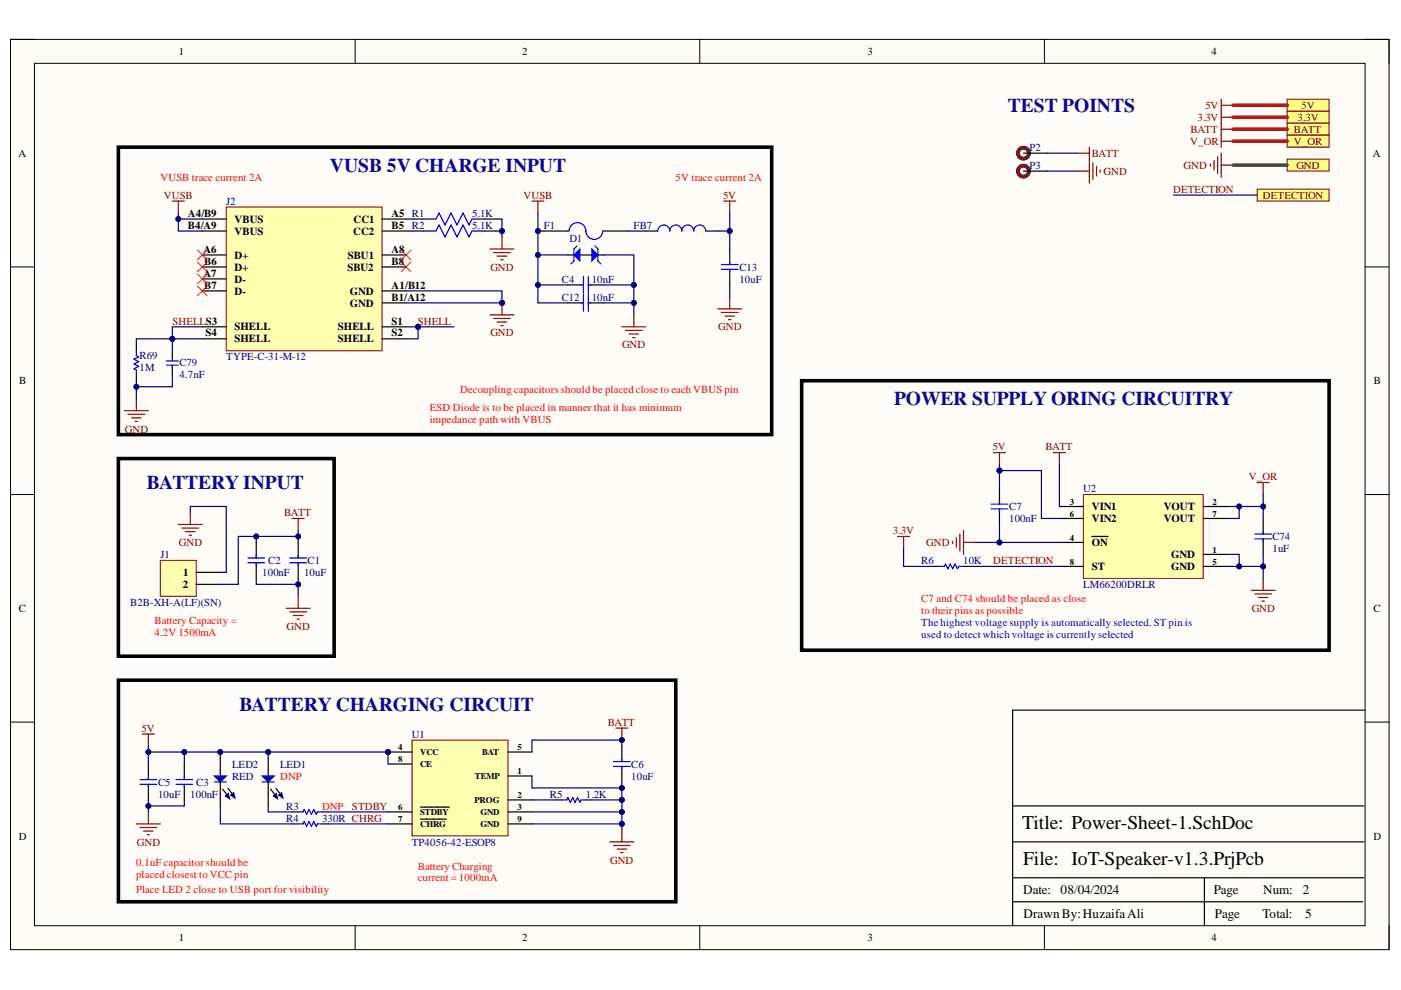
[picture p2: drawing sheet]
<svg xmlns="http://www.w3.org/2000/svg" width="297mm" height="210mm" viewBox="0 0 297 210" stroke-linecap="round" stroke-linejoin="round" font-family="sans-serif">
<defs><g id="words">
<g font-size="4.1" fill="#0b0b8e">
<text x="213.7" y="23.7">TEST POINTS</text>
<text x="70" y="36.4">VUSB 5V CHARGE INPUT</text>
<text x="189.6" y="86">POWER SUPPLY ORING CIRCUITRY</text>
<text x="31.1" y="103.7">BATTERY INPUT</text>
<text x="50.8" y="150.7">BATTERY CHARGING CIRCUIT</text>
</g>
<g font-size="4.1">
<text x="216.7" y="175.8">Title: Power-Sheet-1.SchDoc</text>
<text x="216.9" y="183.4">File: IoT-Speaker-v1.3.PrjPcb</text>
</g>
<g font-size="2.8">
<text x="216.9" y="189.6">Date:</text>
<text x="224.9" y="189.6">08/04/2024</text>
<text x="257.3" y="189.6">Page</text>
<text x="267.8" y="189.6">Num:</text>
<text x="276.2" y="189.6">2</text>
<text x="217" y="194.7">DrawnBy:HuzaifaAli</text>
<text x="257.6" y="194.7">Page</text>
<text x="267.7" y="194.7">Total:</text>
<text x="276.7" y="194.7">5</text>
</g>
<g font-size="2.3">
<text x="37.9" y="11.7">1</text>
<text x="110.7" y="11.7">2</text>
<text x="183.9" y="11.7">3</text>
<text x="256.8" y="11.7">4</text>
<text x="3.9" y="33.3">A</text>
<text x="291.1" y="33.3">A</text>
<text x="39.8" y="46">A4/B9</text>
<text x="49.7" y="47.2">VBUS</text>
<text x="75" y="47.2">CC1</text>
<text x="83" y="46">A5 R1</text>
<text x="39.8" y="48.5">B4/A9</text>
<text x="43.1" y="53.6">A6</text>
<text x="49.7" y="49.8">VBUS</text>
<text x="74.9" y="49.8">CC2</text>
<text x="83" y="53.6">A8</text>
<text x="83" y="48.5">B5</text>
<text x="43.1" y="58.7">A7</text>
<text x="43.3" y="56.1">B6</text>
<text x="49.7" y="54.9">D+</text>
<text x="49.7" y="59.9">D-</text>
<text x="49.7" y="57.4">D+</text>
<text x="73.7" y="57.4">SBU2</text>
<text x="73.8" y="54.9">SBU1</text>
<text x="83" y="56.1">B8</text>
<text x="43.3" y="61.2">B7</text>
<text x="49.7" y="62.5">D-</text>
<text x="74.2" y="62.5">GND</text>
<text x="74.2" y="65">GND</text>
<text x="83" y="61.2">A1/B12</text>
<text x="83" y="63.7">B1/A12</text>
<text x="43.6" y="71.3">S4</text>
<text x="49.7" y="70.1">SHELL</text>
<text x="71.7" y="70.1">SHELL</text>
<text x="83" y="68.8">S1</text>
<text x="83" y="71.3">S2</text>
<text x="49.7" y="72.6">SHELL</text>
<text x="71.7" y="72.6">SHELL</text>
<text x="4.1" y="81.5">B</text>
<text x="291.3" y="81.5">B</text>
<text x="231.5" y="108.2">VIN1</text>
<text x="231.5" y="110.7">VIN2</text>
<text x="246.8" y="108.2">VOUT</text>
<text x="246.8" y="110.7">VOUT</text>
<text x="231.5" y="115.8">ON</text>
<text x="248.3" y="118.3">GND</text>
<text x="38.7" y="124.7">2</text>
<text x="38.8" y="122.1">1</text>
<text x="231.5" y="120.9">ST</text>
<text x="248.3" y="120.9">GND</text>
<text x="4" y="129.7">C</text>
<text x="291.2" y="129.7">C</text>
<text x="4" y="178">D</text>
<text x="291.2" y="178">D</text>
<text x="37.9" y="199.6">1</text>
<text x="110.7" y="199.6">2</text>
<text x="183.9" y="199.6">3</text>
<text x="256.8" y="199.6">4</text>
</g>
<g font-size="2.3" fill="#800000">
<text x="255.6" y="23.1">5V</text>
<text x="276" y="23.1">5V</text>
<text x="252.4" y="28.1">BATT</text>
<text x="253.9" y="25.6">3.3V</text>
<text x="274.4" y="28.1">BATT</text>
<text x="275.1" y="25.6">3.3V</text>
<text x="231.5" y="33.3">BATT</text>
<text x="250.9" y="35.8">GND</text>
<text x="252.4" y="30.8">V_OR</text>
<text x="274.4" y="30.8">V_OR</text>
<text x="274.9" y="35.8">GND</text>
<text x="234" y="37.1">GND</text>
<text x="248.7" y="40.9">DETECTION</text>
<text x="34.8" y="42.2">VUSB</text>
<text x="111" y="42.2">VUSB</text>
<text x="153.3" y="42.2">5V</text>
<text x="267.8" y="42.2">DETECTION</text>
<text x="104" y="57.4">GND</text>
<text x="36.5" y="68.8">SHELLS3</text>
<text x="88.6" y="68.8">SHELL</text>
<text x="104" y="71.3">GND</text>
<text x="152.3" y="70.1">GND</text>
<text x="131.9" y="73.9">GND</text>
<text x="26.5" y="91.7">GND</text>
<text x="210.5" y="95.5">5V</text>
<text x="221.6" y="95.5">BATT</text>
<text x="264.8" y="101.9">V_OR</text>
<text x="60.2" y="109.5">BATT</text>
<text x="189.3" y="113.3">3.3V</text>
<text x="37.9" y="115.8">GND</text>
<text x="196.4" y="115.8">GND</text>
<text x="210.6" y="119.6">DETECTION</text>
<text x="265.4" y="129.7">GND</text>
<text x="60.7" y="133.6">GND</text>
<text x="30" y="155.2">5V</text>
<text x="128.8" y="153.9">BATT</text>
<text x="74.6" y="171.7">STDBY</text>
<text x="29" y="179.3">GND</text>
<text x="129.4" y="183.1">GND</text>
</g>
<g font-size="2.3" fill="#000080">
<text x="218.3" y="32">P2</text>
<text x="218.3" y="35.8">P3</text>
<text x="48" y="43.4">J2</text>
<text x="100.1" y="46">5.1K</text>
<text x="87.3" y="48.5">R2</text>
<text x="100.1" y="48.5">5.1K</text>
<text x="115.3" y="48.5">F1</text>
<text x="120.7" y="51.4">D1</text>
<text x="134.3" y="48.5">FB7</text>
<text x="119.1" y="59.9">C4</text>
<text x="125.5" y="59.9">10nF</text>
<text x="156.8" y="57.4">C13</text>
<text x="156.8" y="59.9">10uF</text>
<text x="119.1" y="63.7">C12</text>
<text x="125.5" y="63.7">10nF</text>
<text x="29.6" y="76.2">R69</text>
<text x="38.1" y="77.7">C79</text>
<text x="48" y="76.4">TYPE-C-31-M-12</text>
<text x="29.6" y="78.7">1M</text>
<text x="38.1" y="80.2">4.7nF</text>
<text x="229.7" y="104.4">U2</text>
<text x="213.9" y="108.2">C7</text>
<text x="213.9" y="110.7">100nF</text>
<text x="34" y="118.3">J1</text>
<text x="56.8" y="119.6">C2</text>
<text x="65.2" y="119.6">C1</text>
<text x="195.3" y="119.6">R6</text>
<text x="204.2" y="119.6">10K</text>
<text x="269.8" y="114.5">C74</text>
<text x="269.8" y="117.1">1uF</text>
<text x="55.6" y="122.1">100nF</text>
<text x="64.5" y="122.1">10uF</text>
<text x="229.7" y="124.7">LM66200DRLR</text>
<text x="27.6" y="128.5">B2B-XH-A(LF)(SN)</text>
<text x="87.3" y="156.5">U1</text>
<text x="33.5" y="166.6">C5</text>
<text x="41.6" y="166.6">C3</text>
<text x="49.2" y="162.8">LED2</text>
<text x="49.2" y="165.3">RED</text>
<text x="59.4" y="162.8">LED1</text>
<text x="133.8" y="162.8">C6</text>
<text x="133.8" y="165.3">10uF</text>
<text x="33.5" y="169.1">10uF</text>
<text x="40.4" y="169.1">100nF</text>
<text x="60.7" y="171.7">R3</text>
<text x="116.6" y="169.1">R5</text>
<text x="124.2" y="169.1">1.2K</text>
<text x="60.7" y="174.2">R4</text>
<text x="68.3" y="174.2">330R CHRG</text>
<text x="87.3" y="179.3">TP4056-42-ESOP8</text>
</g>
<g font-size="2.3" fill="#f00">
<text x="34" y="38.4">VUSB trace current 2A</text>
<text x="143.2" y="38.4">5V trace current 2A</text>
<text x="97.5" y="83.3">Decoupling capacitors should be placed close to each VBUS pin</text>
<text x="91.1" y="87.1">ESD Diode is to be placed in manner that it has minimum</text>
<text x="91.1" y="89.7">impedance path with VBUS</text>
<text x="195.3" y="127.7">C7 and C74 should be placed as close</text>
<text x="195.3" y="130.3">to their pins as possible</text>
<text x="32.7" y="132.3">Battery Capacity =</text>
<text x="32.7" y="134.8">4.2V 1500mA</text>
<text x="59.4" y="165.3">DNP</text>
<text x="68.3" y="171.7">DNP</text>
<text x="28.8" y="183.6">0.1uF capacitor should be</text>
<text x="88.6" y="184.4">Battery Charging</text>
<text x="28.8" y="186.1">placed closest to VCC pin</text>
<text x="28.8" y="189.4">Place LED 2 close to USB port for visibility</text>
<text x="88.6" y="186.9">current = 1000mA</text>
</g>
<g font-size="2.3" fill="#00f">
<text x="195.3" y="132.8">The highest voltage supply is automatically selected. ST pin is</text>
<text x="195.3" y="135.3">used to detect which voltage is currently selected</text>
</g>
<g font-size="1.9">
<text x="226.8" y="107">3</text>
<text x="257.1" y="107">2</text>
<text x="226.8" y="109.5">6</text>
<text x="257.1" y="109.5">7</text>
<text x="226.8" y="114.6">4</text>
<text x="226.8" y="119.7">8</text>
<text x="257.1" y="117.2">1</text>
<text x="257.1" y="119.7">5</text>
<text x="84.4" y="159.1">4</text>
<text x="84.4" y="161.6">8</text>
<text x="89.1" y="160.1">VCC</text>
<text x="102.2" y="160.1">BAT</text>
<text x="109.7" y="159.1">5</text>
<text x="89.1" y="162.6">CE</text>
<text x="100.7" y="165.2">TEMP</text>
<text x="109.7" y="164.2">1</text>
<text x="84.4" y="171.8">6</text>
<text x="89.1" y="172.8">STDBY</text>
<text x="100.6" y="170.2">PROG</text>
<text x="101.9" y="172.8">GND</text>
<text x="109.7" y="169.2">2</text>
<text x="109.7" y="171.8">3</text>
<text x="84.4" y="174.3">7</text>
<text x="89.1" y="175.3">CHRG</text>
<text x="101.9" y="175.3">GND</text>
<text x="109.7" y="174.3">9</text>
</g>
</g></defs>
<path d="M2.2 8.4h292.3v192.9h-292.3z" fill-rule="evenodd" fill="#fffcf8"/>
<path d="M2.2 8.4h292.3v192.9h-292.3z" fill="none" stroke="#000" stroke-width=".21"/>
<path d="M7.3 13.4h282.1v182.9h-282.1z" fill-rule="evenodd" fill="#fffcf8"/>
<g fill="none" stroke="#000" stroke-width=".21">
<path d="M2.2 8.3h5.1M7.3 13.4h282.1v182.9h-282.1zM75.3 8.3v5.1M148.4 8.3v5.1M221.4 8.4v5M289.4 8.4h5.1v5M2.2 56.6h5.1M289.4 56.6h5.1M2.2 104.9h5.1M289.4 104.9h5.1M2.2 153.1h5.1M289.4 153.1h5.1"/>
<path d="M75.3 196.3v5M148.4 196.3v5M221.4 196.3v5M294.5 196.3v5"/>
</g>
<path d="M289.4 150.6h-74.7v45.7M214.7 178.5h74.5M214.7 170.9h74.5M214.7 191.2h74.2M214.7 186.1h74.5M255.4 186.1v10.2" fill="none" stroke="#000" stroke-width=".25"/>
<path d="M48 43.9h33v30.5h-33z" fill-rule="evenodd" fill="#ffffb0"/>
<path d="M48 43.9h33v30.5h-33z" fill="none" stroke="#800000" stroke-width=".21"/>
<g fill="none" stroke="#000" stroke-width=".25">
<path d="M42.9 46.4h5.1M42.9 54.1h5.1M42.9 59.1h5.1M42.9 49h5.1M42.9 56.6h5.1M81 46.4h5.1M81 54.1h5.1M81 49h5.1M81 56.6h5.1M87.4 46.4h2.5M87.4 49h2.5M102.6 46.4h2.6"/>
<path d="M102.6 49h2.6M115.3 49h5.1M128 49h5.1M136.9 49h2.6M149.6 49h2.6M42.9 61.7h5.1M42.9 69.3h5.1M42.9 71.8h5.1M81 61.7h5.1M81 64.2h5.1M81 69.3h5.1M81 71.8h5.1"/>
</g>
<g fill="none" stroke="#800000" stroke-width=".25">
<path d="M36.5 42.6h2.6M37.8 42.6v2.6M103.9 52.8h5.1M104.6 53.6h3.6M105.4 54.3h2M106.2 55.1h.5M106.4 50.2v2.6M153.4 42.6h2.6M154.7 42.6v2.6M131.8 69.3h5.1M132.6 70.1h3.6M133.4 70.8h2"/>
<path d="M134.1 71.6h.5M134.4 66.8v2.5"/>
</g>
<path d="M41.9 53l2 2.1M41.9 55.6l2 2M41.9 58.1l2 2.1M43.9 53l-2 2.1M43.9 55.6l-2 2M43.9 58.1l-2 2.1M85.1 53l2 2.1M85.1 55.6l2 2M87.1 53l-2 2.1M87.1 55.6l-2 2M41.9 60.7l2 2M43.9 60.7l-2 2" fill="none" stroke="#f00" stroke-width=".21"/>
<path d="M25.1 31.2h138.5v60.9h-138.5z" fill="none" stroke="#000" stroke-width=".76"/>
<path d="M89.9 49h2.5l.7-1.3 1.3 2.5 1.2-2.5 1.3 2.5 1.3-2.5 1.2 2.5 .7-1.2h2.5M89.9 46.4h2.5l.7-1.2 1.3 2.5 1.2-2.5 1.3 2.5 1.3-2.5 1.2 2.5 .7-1.3h2.5M120.4 49h.3M120.7 48.9a1.78 1.78 0 0 1 1.8-1.7 1.78 1.78 0 0 1 1.7 1.8 1.78 1.78 0 0 0 1.8 1.8 1.78 1.78 0 0 0 1.8-1.8M127.8 49h.2M139.5 49a1.27 1.27 0 0 1 1.2-1.3 1.27 1.27 0 0 1 1.3 1.3 1.27 1.27 0 0 1 1.3-1.3 1.27 1.27 0 0 1 1.3 1.3 1.27 1.27 0 0 1 1.2-1.3 1.27 1.27 0 0 1 1.3 1.3 1.27 1.27 0 0 1 1.3-1.3 1.27 1.27 0 0 1 1.2 1.3" fill="none" stroke="#00f" stroke-width=".25"/>
<circle cx="82.3" cy="159.4" r=".51" fill="#000080"/>
<circle cx="82.3" cy="159.4" r=".51" fill="none" stroke="#000080" stroke-width=".21"/>
<path d="M87.4 156.9h20.3v20.3h-20.3z" fill-rule="evenodd" fill="#ffffb0"/>
<path d="M87.4 156.9h20.3v20.3h-20.3z" fill="none" stroke="#800000" stroke-width=".21"/>
<path d="M82.3 159.4h5.1M107.7 164.5h5.1M107.7 169.6h5.1M107.7 172.1h5.1" fill="none" stroke="#000" stroke-width=".25"/>
<circle cx="82.3" cy="159.4" r=".51" fill="#000080"/>
<circle cx="82.3" cy="159.4" r=".51" fill="none" stroke="#000080" stroke-width=".21"/>
<path d="M107.7 159.4h5.1M56.9 160.7v3.8M56.9 168.3v2.6M82.3 172.1h5.1M82.3 174.7h5.1M82.3 162h5.1M89.1 171.1h6.1M89.1 173.7h5.5M107.7 174.7h5.1" fill="none" stroke="#000" stroke-width=".25"/>
<path d="M55.6 164.5h2.5l-1.2 1.3z" fill="#0c0087"/>
<path d="M55.6 164.5h2.5l-1.2 1.3z" fill="none" stroke="#00f" stroke-width=".25"/>
<path d="M55.6 165.8h2.5" fill="none" stroke="#11037f" stroke-width=".25"/>
<path d="M56.9 165.8v2.5M58.5 167.1l.9 1.2" fill="none" stroke="#000" stroke-width=".25"/>
<path d="M59.1 168.6l.6-.6 .3 1.2-.9-.6 .3-.3z" fill-rule="evenodd" fill="#0c0087"/>
<path d="M59.1 168.6l.6-.6 .3 1.2-.9-.6 .3-.3z" fill="none" stroke="#0c0087" stroke-width=".21"/>
<path d="M57.4 167.3l.9 1.2" fill="none" stroke="#000" stroke-width=".25"/>
<path d="M58 168.8l.6-.6 .3 1.2-.9-.6 .3-.3z" fill-rule="evenodd" fill="#0c0087"/>
<path d="M58 168.8l.6-.6 .3 1.2-.9-.6 .3-.3z" fill="none" stroke="#0c0087" stroke-width=".21"/>
<path d="M46.7 160.7v3.8M46.7 168.3v2.6" fill="none" stroke="#000" stroke-width=".25"/>
<path d="M45.4 164.5h2.6l-1.3 1.3z" fill="#0c0087"/>
<path d="M45.4 164.5h2.6l-1.3 1.3z" fill="none" stroke="#00f" stroke-width=".25"/>
<path d="M45.4 165.8h2.6" fill="none" stroke="#11037f" stroke-width=".25"/>
<path d="M46.7 165.8v2.5M48.3 167.1l.9 1.2" fill="none" stroke="#000" stroke-width=".25"/>
<path d="M48.9 168.6l.6-.6 .3 1.2-.9-.6 .3-.3z" fill-rule="evenodd" fill="#0c0087"/>
<path d="M48.9 168.6l.6-.6 .3 1.2-.9-.6 .3-.3z" fill="none" stroke="#0c0087" stroke-width=".21"/>
<path d="M47.2 167.3l.9 1.2" fill="none" stroke="#000" stroke-width=".25"/>
<path d="M48.4 168.2l.3 1.2-.9-.6z" fill-rule="evenodd" fill="#0c0087"/>
<path d="M48.4 168.2l.3 1.2-.9-.6z" fill="none" stroke="#0c0087" stroke-width=".21"/>
<path d="M130.6 154.4h2.5M131.8 154.4v2.5M28.9 174.7h5.1M29.7 175.4h3.5M30.4 176.2h2.1M31.2 177h.5M31.5 172.2v2.5M129.3 178.5h5.1M130.1 179.3h3.5M131.8 176v2.5M130.8 180h2.1M131.6 180.8h.5" fill="none" stroke="#800000" stroke-width=".25"/>
<circle cx="131.8" cy="156.9" r=".51" fill="#000080"/>
<circle cx="131.8" cy="156.9" r=".51" fill="none" stroke="#000080" stroke-width=".21"/>
<path d="M63.2 115v3.3M63.2 119.3v3.3M117.9 169.6h1.2M124.2 169.6h1.3" fill="none" stroke="#000" stroke-width=".25"/>
<path d="M61.4 118.3h3.6M61.4 119.3h3.6M63.2 117.8v.5M63.2 119.3v.5M119.1 169.6h1.1l.2-.5 .5 1 .5-1 .5 1 .5-1 .5 1 .3-.5h1" fill="none" stroke="#00f" stroke-width=".25"/>
<path d="M37.8 111.2h5.1M38.6 112h3.5M39.3 112.7h2.1M40.1 113.5h.5M40.3 108.7v2.5M62 109.9h2.5M63.2 109.9v2.6M60.7 129h5.1M61.4 129.7h3.6M62.2 130.5h2M63 131.3h.5M63.2 126.4v2.6" fill="none" stroke="#800000" stroke-width=".25"/>
<path d="M34 118.8h7.6v7.6h-7.6z" fill-rule="evenodd" fill="#ffffb0"/>
<path d="M34 118.8h7.6v7.6h-7.6z" fill="none" stroke="#800000" stroke-width=".21"/>
<path d="M154.7 52.8v3.3M154.7 57.1v3.3M54.3 115v3.3M54.3 119.3v3.3M41.6 121.4h5.1M41.6 123.9h5.1M39.1 162v3.3M39.1 166.3v3.3M62 172.1h1.2M62 174.7h1.2M68.3 174.7h1.3M68.3 172.1h1.3" fill="none" stroke="#000" stroke-width=".25"/>
<path d="M25.1 97.2h45.7v41.9h-45.7zM25.1 144.2h118.2v47h-118.2z" fill="none" stroke="#000" stroke-width=".76"/>
<g fill="none" stroke="#00f" stroke-width=".25">
<path d="M152.9 56.1h3.6M152.9 57.1h3.6M154.7 55.6v.5M154.7 57.1v.5M52.5 118.3h3.6M52.5 119.3h3.6M54.3 117.8v.5M54.3 119.3v.5M37.3 165.3h3.6M37.3 166.3h3.6M39.1 164.8v.5M39.1 166.3v.5"/>
<path d="M63.2 172.1h1l.3-.5 .5 1.1 .5-1.1 .5 1.1 .5-1.1 .5 1.1 .3-.6h1M63.2 174.7h1l.3-.5 .5 1 .5-1 .5 1 .5-1 .5 1 .3-.5h1"/>
</g>
<g fill="none" stroke="#800000" stroke-width=".25">
<path d="M112.8 42.6h2.5M114.1 42.6v2.6M152.2 65.5h5.1M152.9 66.2h3.6M153.7 67h2M154.5 67.8h.5M154.7 62.9v2.6M210.6 96h2.6M211.9 96v2.5M266.5 102.3h2.6M267.8 102.3v2.6M30.2 155.6h2.5"/>
<path d="M31.5 155.6v2.6"/>
</g>
<path d="M229.7 104.9h25.4v17.7h-25.4z" fill-rule="evenodd" fill="#ffffb0"/>
<path d="M229.7 104.9h25.4v17.7h-25.4z" fill="none" stroke="#800000" stroke-width=".21"/>
<g fill="none" stroke="#000" stroke-width=".25">
<path d="M224.6 107.4h5.1M224.6 115h5.1M224.6 109.9h5.1M231.5 113.7h3.4M255.1 117.5h5.1M255.1 107.4h5.1M255.1 109.9h5.1M267.8 109.9v3.3M267.8 114.2v3.3M197.9 120.1h1.3M204.3 120.1h1.3M224.6 120.1h5.1"/>
<path d="M255.1 120.1h5.1"/>
</g>
<path d="M190.3 113.7h2.5M191.6 113.7v2.6M202 114.8v.5M202.7 114v2M203.5 113.2v3.6M204.3 112.5v5M204.3 115h2.5M265.3 125.2h5.1M266 125.9h3.6M266.8 126.7h2M267.6 127.5h.5M267.8 122.6v2.6" fill="none" stroke="#800000" stroke-width=".25"/>
<path d="M266 113.2h3.6M266 114.2h3.6M267.8 112.7v.5M267.8 114.2v.6M199.2 120.1h1l.3-.5 .5 1 .5-1 .5 1 .5-1 .5 1 .3-.5h1" fill="none" stroke="#00f" stroke-width=".25"/>
<path d="M170 80.7h111.8v57.2h-111.8z" fill="none" stroke="#000" stroke-width=".76"/>
<path d="M272.9 21h8.9v2.6h-8.9z" fill-rule="evenodd" fill="#ffff80"/>
<path d="M272.9 21h8.9v2.6h-8.9z" fill="none" stroke="#800000" stroke-width=".21"/>
<path d="M258.9 21v2.6M258.9 22.3h2.6" fill="none" stroke="#800000" stroke-width=".25"/>
<path d="M272.9 23.6h8.9v2.5h-8.9z" fill-rule="evenodd" fill="#ffff80"/>
<path d="M272.9 23.6h8.9v2.5h-8.9z" fill="none" stroke="#800000" stroke-width=".21"/>
<path d="M258.9 23.6v2.5M258.9 24.9h2.6" fill="none" stroke="#800000" stroke-width=".25"/>
<path d="M272.9 26.1h8.9v2.6h-8.9z" fill-rule="evenodd" fill="#ffff80"/>
<path d="M272.9 26.1h8.9v2.6h-8.9z" fill="none" stroke="#800000" stroke-width=".21"/>
<path d="M258.9 26.1v2.6M258.9 27.4h2.6" fill="none" stroke="#800000" stroke-width=".25"/>
<path d="M272.9 28.7h8.9v2.5h-8.9z" fill-rule="evenodd" fill="#ffff80"/>
<path d="M272.9 28.7h8.9v2.5h-8.9z" fill="none" stroke="#800000" stroke-width=".21"/>
<path d="M256.6 34.8v.5M257.4 34v2M258.2 33.2v3.6M258.9 28.7v2.5M258.9 32.5v5.1M258.9 29.9h2.6M258.9 35h2.6" fill="none" stroke="#800000" stroke-width=".25"/>
<path d="M272.9 33.7h8.9v2.6h-8.9z" fill-rule="evenodd" fill="#ffff80"/>
<path d="M272.9 33.7h8.9v2.6h-8.9z" fill="none" stroke="#800000" stroke-width=".21"/>
<path d="M228.4 32.5h2.6M231 31.2v2.5" fill="none" stroke="#800000" stroke-width=".25"/>
<circle cx="217" cy="32.5" r="1.17" fill="none" stroke="#5b0f00" stroke-width=".76"/>
<path d="M217 32.5h5.1" fill="none" stroke="#000" stroke-width=".25"/>
<path d="M266.5 40.1h15.3v2.5h-15.3z" fill-rule="evenodd" fill="#ffff80"/>
<path d="M266.5 40.1h15.3v2.5h-15.3z" fill="none" stroke="#800000" stroke-width=".21"/>
<path d="M228.4 36.3h2.6M231 33.7v5.1M231.7 34.5v3.6M232.5 35.3v2M233.2 36v.5" fill="none" stroke="#800000" stroke-width=".25"/>
<circle cx="217" cy="36.3" r="1.17" fill="none" stroke="#5b0f00" stroke-width=".76"/>
<g fill="none" stroke="#000" stroke-width=".25">
<path d="M217 36.3h5.1M120.4 54.1h1.3M122.9 54.1h2.6M126.8 54.1h1.2M120.4 60.4h3.3M120.4 64.2h3.3M124.7 60.4h3.3M124.7 64.2h3.3M211.9 103.6v3.3M211.9 107.9v3.3M131.8 158.2v3.3M31.5 162v3.3"/>
<path d="M31.5 166.3v3.3M131.8 162.5v3.3"/>
</g>
<g fill="none" stroke="#00f" stroke-width=".25">
<path d="M122.3 52.2l-.6 .6v2.5l-.7 .7M123.7 58.6v3.6M124.7 58.6v3.6M126.1 52.2l.7 .6v2.5l.6 .7M123.2 60.4h.5M123.2 64.2h.5M123.7 62.4v3.6M124.7 62.4v3.6M124.7 60.4h.5M124.7 64.2h.5M210.1 106.9h3.6M210.1 107.9h3.6"/>
<path d="M211.9 106.4v.5M211.9 107.9v.5M29.7 165.3h3.5M29.7 166.3h3.5M31.5 164.8v.5M31.5 166.3v.5M130.1 161.5h3.5M130.1 162.5h3.5M131.8 161v.5M131.8 162.5v.5"/>
</g>
<path d="M121.7 54.1l1.2-1.3v2.5z" fill="#00f"/>
<path d="M121.7 54.1l1.2-1.3v2.5z" fill="none" stroke="#00f" stroke-width=".25"/>
<path d="M125.5 52.8l1.3 1.3-1.3 1.2z" fill="#00f"/>
<path d="M125.5 52.8l1.3 1.3-1.3 1.2zM28.9 74.4v1l.5 .2-1 .6 1 .5-1 .5 1 .5-1 .5 .5 .2v1.1M35.3 77.4h2.5M35.3 76.5h2.5M36.5 75.9v.5M36.5 77.4v.5" fill="none" stroke="#00f" stroke-width=".25"/>
<path d="M103.9 66.8h5.1M104.6 67.5h3.6M105.4 68.3h2M106.2 69h.5M106.4 64.2v2.6M26.4 87.1h5.1M27.1 87.8h3.6M27.9 88.6h2M28.7 89.4h.5M28.9 84.5v2.6M223.3 96h2.6M224.6 96v2.5" fill="none" stroke="#800000" stroke-width=".25"/>
<path d="M28.9 73.1v1.3M28.9 79.5v1.2M36.5 74.4v1.5M36.5 77.8v1.7" fill="none" stroke="#000" stroke-width=".25"/>
<circle cx="106.4" cy="64.2" r=".51" fill="#000080"/>
<circle cx="106.4" cy="64.2" r=".51" fill="none" stroke="#000080" stroke-width=".21"/>
<circle cx="88.6" cy="69.3" r=".51" fill="#000080"/>
<circle cx="88.6" cy="69.3" r=".51" fill="none" stroke="#000080" stroke-width=".21"/>
<path d="M37.8 46.4h5.1" fill="none" stroke="#000080" stroke-width=".25"/>
<circle cx="37.8" cy="46.4" r=".51" fill="#000080"/>
<circle cx="37.8" cy="46.4" r=".51" fill="none" stroke="#000080" stroke-width=".21"/>
<path d="M86.1 46.4h1.3M86.1 49h1.3M105.2 46.4h1.2v2.6" fill="none" stroke="#000080" stroke-width=".25"/>
<circle cx="106.4" cy="49" r=".51" fill="#000080"/>
<circle cx="106.4" cy="49" r=".51" fill="none" stroke="#000080" stroke-width=".21"/>
<path d="M105.2 49h1.2v1.2" fill="none" stroke="#000080" stroke-width=".25"/>
<circle cx="106.4" cy="49" r=".51" fill="#000080"/>
<circle cx="106.4" cy="49" r=".51" fill="none" stroke="#000080" stroke-width=".21"/>
<path d="M42.9 69.3h-6.4v2.5" fill="none" stroke="#000080" stroke-width=".25"/>
<circle cx="36.5" cy="71.8" r=".51" fill="#000080"/>
<circle cx="36.5" cy="71.8" r=".51" fill="none" stroke="#000080" stroke-width=".21"/>
<path d="M42.9 71.8h-6.4v2.6" fill="none" stroke="#000080" stroke-width=".25"/>
<circle cx="36.5" cy="71.8" r=".51" fill="#000080"/>
<circle cx="36.5" cy="71.8" r=".51" fill="none" stroke="#000080" stroke-width=".21"/>
<path d="M114.1 45.2v3.8h1.2" fill="none" stroke="#000080" stroke-width=".25"/>
<circle cx="114.1" cy="49" r=".51" fill="#000080"/>
<circle cx="114.1" cy="49" r=".51" fill="none" stroke="#000080" stroke-width=".21"/>
<path d="M133.1 49h3.8M154.7 45.2v3.8h-2.5" fill="none" stroke="#000080" stroke-width=".25"/>
<circle cx="154.7" cy="49" r=".51" fill="#000080"/>
<circle cx="154.7" cy="49" r=".51" fill="none" stroke="#000080" stroke-width=".21"/>
<path d="M128 64.2h6.4v2.6M112.8 169.6h5.1" fill="none" stroke="#000080" stroke-width=".25"/>
<circle cx="134.4" cy="64.2" r=".51" fill="#000080"/>
<circle cx="134.4" cy="64.2" r=".51" fill="none" stroke="#000080" stroke-width=".21"/>
<path d="M128 60.4h6.4v3.8" fill="none" stroke="#000080" stroke-width=".25"/>
<circle cx="134.4" cy="60.4" r=".51" fill="#000080"/>
<circle cx="134.4" cy="60.4" r=".51" fill="none" stroke="#000080" stroke-width=".21"/>
<circle cx="134.4" cy="64.2" r=".51" fill="#000080"/>
<circle cx="134.4" cy="64.2" r=".51" fill="none" stroke="#000080" stroke-width=".21"/>
<path d="M154.7 49v3.8" fill="none" stroke="#000080" stroke-width=".25"/>
<circle cx="154.7" cy="49" r=".51" fill="#000080"/>
<circle cx="154.7" cy="49" r=".51" fill="none" stroke="#000080" stroke-width=".21"/>
<path d="M154.7 60.4v2.5M56.9 159.4v1.3M46.7 170.9v3.8h15.3M56.9 170.9v1.2h5.1M69.6 172.1h12.7M69.6 174.7h12.7" fill="none" stroke="#000080" stroke-width=".25"/>
<circle cx="56.9" cy="159.4" r=".51" fill="#000080"/>
<circle cx="56.9" cy="159.4" r=".51" fill="none" stroke="#000080" stroke-width=".21"/>
<path d="M46.7 159.4v1.3" fill="none" stroke="#000080" stroke-width=".25"/>
<circle cx="46.7" cy="159.4" r=".51" fill="#000080"/>
<circle cx="46.7" cy="159.4" r=".51" fill="none" stroke="#000080" stroke-width=".21"/>
<path d="M39.1 159.4v2.6" fill="none" stroke="#000080" stroke-width=".25"/>
<circle cx="39.1" cy="159.4" r=".51" fill="#000080"/>
<circle cx="39.1" cy="159.4" r=".51" fill="none" stroke="#000080" stroke-width=".21"/>
<path d="M31.5 158.2v1.2" fill="none" stroke="#000080" stroke-width=".25"/>
<circle cx="31.5" cy="159.4" r=".51" fill="#000080"/>
<circle cx="31.5" cy="159.4" r=".51" fill="none" stroke="#000080" stroke-width=".21"/>
<path d="M39.1 169.6v1.3h-7.6" fill="none" stroke="#000080" stroke-width=".25"/>
<circle cx="31.5" cy="170.9" r=".51" fill="#000080"/>
<circle cx="31.5" cy="170.9" r=".51" fill="none" stroke="#000080" stroke-width=".21"/>
<path d="M112.8 172.1h19" fill="none" stroke="#000080" stroke-width=".25"/>
<circle cx="131.8" cy="172.1" r=".51" fill="#000080"/>
<circle cx="131.8" cy="172.1" r=".51" fill="none" stroke="#000080" stroke-width=".21"/>
<path d="M112.8 174.7h19" fill="none" stroke="#000080" stroke-width=".25"/>
<circle cx="131.8" cy="174.7" r=".51" fill="#000080"/>
<circle cx="131.8" cy="174.7" r=".51" fill="none" stroke="#000080" stroke-width=".21"/>
<path d="M131.8 158.2v-1.3h-19v2.5" fill="none" stroke="#000080" stroke-width=".25"/>
<circle cx="131.8" cy="156.9" r=".51" fill="#000080"/>
<circle cx="131.8" cy="156.9" r=".51" fill="none" stroke="#000080" stroke-width=".21"/>
<path d="M112.8 164.5v2.6h19v-1.3" fill="none" stroke="#000080" stroke-width=".25"/>
<circle cx="131.8" cy="167.1" r=".51" fill="#000080"/>
<circle cx="131.8" cy="167.1" r=".51" fill="none" stroke="#000080" stroke-width=".21"/>
<path d="M131.8 167.1v2.5" fill="none" stroke="#000080" stroke-width=".25"/>
<circle cx="131.8" cy="167.1" r=".51" fill="#000080"/>
<circle cx="131.8" cy="167.1" r=".51" fill="none" stroke="#000080" stroke-width=".21"/>
<circle cx="131.8" cy="169.6" r=".51" fill="#000080"/>
<circle cx="131.8" cy="169.6" r=".51" fill="none" stroke="#000080" stroke-width=".21"/>
<path d="M40.3 108.7v-1.3h7.7v14h-1.3M63.2 112.5v1.2" fill="none" stroke="#000080" stroke-width=".25"/>
<circle cx="63.2" cy="113.7" r=".51" fill="#000080"/>
<circle cx="63.2" cy="113.7" r=".51" fill="none" stroke="#000080" stroke-width=".21"/>
<path d="M54.3 113.7v1.3" fill="none" stroke="#000080" stroke-width=".25"/>
<circle cx="54.3" cy="113.7" r=".51" fill="#000080"/>
<circle cx="54.3" cy="113.7" r=".51" fill="none" stroke="#000080" stroke-width=".21"/>
<path d="M63.2 122.6v1.3" fill="none" stroke="#000080" stroke-width=".25"/>
<circle cx="63.2" cy="123.9" r=".51" fill="#000080"/>
<circle cx="63.2" cy="123.9" r=".51" fill="none" stroke="#000080" stroke-width=".21"/>
<path d="M54.3 122.6v1.3h8.9v2.5" fill="none" stroke="#000080" stroke-width=".25"/>
<circle cx="63.2" cy="123.9" r=".51" fill="#000080"/>
<circle cx="63.2" cy="123.9" r=".51" fill="none" stroke="#000080" stroke-width=".21"/>
<path d="M211.9 98.5v1.3" fill="none" stroke="#000080" stroke-width=".25"/>
<circle cx="211.9" cy="99.8" r=".51" fill="#000080"/>
<circle cx="211.9" cy="99.8" r=".51" fill="none" stroke="#000080" stroke-width=".21"/>
<path d="M211.9 99.8h8.9v10.1h3.8" fill="none" stroke="#000080" stroke-width=".25"/>
<circle cx="211.9" cy="99.8" r=".51" fill="#000080"/>
<circle cx="211.9" cy="99.8" r=".51" fill="none" stroke="#000080" stroke-width=".21"/>
<path d="M211.9 99.8v3.8" fill="none" stroke="#000080" stroke-width=".25"/>
<circle cx="211.9" cy="99.8" r=".51" fill="#000080"/>
<circle cx="211.9" cy="99.8" r=".51" fill="none" stroke="#000080" stroke-width=".21"/>
<path d="M267.8 104.9v2.5" fill="none" stroke="#000080" stroke-width=".25"/>
<circle cx="267.8" cy="107.4" r=".51" fill="#000080"/>
<circle cx="267.8" cy="107.4" r=".51" fill="none" stroke="#000080" stroke-width=".21"/>
<path d="M262.7 107.4v2.5h-2.5" fill="none" stroke="#000080" stroke-width=".25"/>
<circle cx="262.7" cy="107.4" r=".51" fill="#000080"/>
<circle cx="262.7" cy="107.4" r=".51" fill="none" stroke="#000080" stroke-width=".21"/>
<path d="M211.9 111.2v3.8" fill="none" stroke="#000080" stroke-width=".25"/>
<circle cx="211.9" cy="115" r=".51" fill="#000080"/>
<circle cx="211.9" cy="115" r=".51" fill="none" stroke="#000080" stroke-width=".21"/>
<path d="M260.2 117.5h2.5v2.6" fill="none" stroke="#000080" stroke-width=".25"/>
<circle cx="262.7" cy="120.1" r=".51" fill="#000080"/>
<circle cx="262.7" cy="120.1" r=".51" fill="none" stroke="#000080" stroke-width=".21"/>
<path d="M267.8 117.5v2.6" fill="none" stroke="#000080" stroke-width=".25"/>
<circle cx="267.8" cy="120.1" r=".51" fill="#000080"/>
<circle cx="267.8" cy="120.1" r=".51" fill="none" stroke="#000080" stroke-width=".21"/>
<path d="M37.8 45.2v3.8h5.1M191.6 116.3v3.8h6.3M205.6 120.1h19" fill="none" stroke="#000080" stroke-width=".25"/>
<circle cx="37.8" cy="46.4" r=".51" fill="#000080"/>
<circle cx="37.8" cy="46.4" r=".51" fill="none" stroke="#000080" stroke-width=".21"/>
<path d="M261.5 22.3h11.4M261.5 24.9h11.4M261.5 27.4h11.4M261.5 29.9h11.4" fill="none" stroke="#980000" stroke-width=".76"/>
<path d="M261.5 35h11.4" fill="none" stroke="#38761d" stroke-width=".76"/>
<path d="M222.1 32.5h6.3M222.1 36.3h6.3M248.8 41.4h17.7M120.4 60.4h-6.3v3.8h6.3" fill="none" stroke="#000080" stroke-width=".25"/>
<circle cx="114.1" cy="60.4" r=".51" fill="#000080"/>
<circle cx="114.1" cy="60.4" r=".51" fill="none" stroke="#000080" stroke-width=".21"/>
<path d="M114.1 49v11.4" fill="none" stroke="#000080" stroke-width=".25"/>
<circle cx="114.1" cy="60.4" r=".51" fill="#000080"/>
<circle cx="114.1" cy="60.4" r=".51" fill="none" stroke="#000080" stroke-width=".21"/>
<circle cx="114.1" cy="54.1" r=".51" fill="#000080"/>
<circle cx="114.1" cy="54.1" r=".51" fill="none" stroke="#000080" stroke-width=".21"/>
<circle cx="114.1" cy="49" r=".51" fill="#000080"/>
<circle cx="114.1" cy="49" r=".51" fill="none" stroke="#000080" stroke-width=".21"/>
<path d="M114.1 54.1h6.3" fill="none" stroke="#000080" stroke-width=".25"/>
<circle cx="114.1" cy="54.1" r=".51" fill="#000080"/>
<circle cx="114.1" cy="54.1" r=".51" fill="none" stroke="#000080" stroke-width=".21"/>
<path d="M128 54.1h6.4v6.3" fill="none" stroke="#000080" stroke-width=".25"/>
<circle cx="134.4" cy="60.4" r=".51" fill="#000080"/>
<circle cx="134.4" cy="60.4" r=".51" fill="none" stroke="#000080" stroke-width=".21"/>
<path d="M224.6 98.5v8.9M125.5 169.6h6.3v6.4" fill="none" stroke="#000080" stroke-width=".25"/>
<circle cx="131.8" cy="169.6" r=".51" fill="#000080"/>
<circle cx="131.8" cy="169.6" r=".51" fill="none" stroke="#000080" stroke-width=".21"/>
<circle cx="131.8" cy="172.1" r=".51" fill="#000080"/>
<circle cx="131.8" cy="172.1" r=".51" fill="none" stroke="#000080" stroke-width=".21"/>
<circle cx="131.8" cy="174.7" r=".51" fill="#000080"/>
<circle cx="131.8" cy="174.7" r=".51" fill="none" stroke="#000080" stroke-width=".21"/>
<path d="M31.5 169.6v2.5" fill="none" stroke="#000080" stroke-width=".25"/>
<circle cx="31.5" cy="170.9" r=".51" fill="#000080"/>
<circle cx="31.5" cy="170.9" r=".51" fill="none" stroke="#000080" stroke-width=".21"/>
<path d="M31.5 162v-2.6h50.8v2.6" fill="none" stroke="#000080" stroke-width=".25"/>
<circle cx="31.5" cy="159.4" r=".51" fill="#000080"/>
<circle cx="31.5" cy="159.4" r=".51" fill="none" stroke="#000080" stroke-width=".21"/>
<circle cx="39.1" cy="159.4" r=".51" fill="#000080"/>
<circle cx="39.1" cy="159.4" r=".51" fill="none" stroke="#000080" stroke-width=".21"/>
<circle cx="46.7" cy="159.4" r=".51" fill="#000080"/>
<circle cx="46.7" cy="159.4" r=".51" fill="none" stroke="#000080" stroke-width=".21"/>
<circle cx="56.9" cy="159.4" r=".51" fill="#000080"/>
<circle cx="56.9" cy="159.4" r=".51" fill="none" stroke="#000080" stroke-width=".21"/>
<circle cx="82.3" cy="159.4" r=".51" fill="#000080"/>
<circle cx="82.3" cy="159.4" r=".51" fill="none" stroke="#000080" stroke-width=".21"/>
<path d="M63.2 115v-1.3h-12.7v10.2h-3.8" fill="none" stroke="#000080" stroke-width=".25"/>
<circle cx="54.3" cy="113.7" r=".51" fill="#000080"/>
<circle cx="54.3" cy="113.7" r=".51" fill="none" stroke="#000080" stroke-width=".21"/>
<circle cx="63.2" cy="113.7" r=".51" fill="#000080"/>
<circle cx="63.2" cy="113.7" r=".51" fill="none" stroke="#000080" stroke-width=".21"/>
<path d="M206.8 115h17.8" fill="none" stroke="#000080" stroke-width=".25"/>
<circle cx="211.9" cy="115" r=".51" fill="#000080"/>
<circle cx="211.9" cy="115" r=".51" fill="none" stroke="#000080" stroke-width=".21"/>
<path d="M260.2 120.1h7.6v2.5" fill="none" stroke="#000080" stroke-width=".25"/>
<circle cx="262.7" cy="120.1" r=".51" fill="#000080"/>
<circle cx="262.7" cy="120.1" r=".51" fill="none" stroke="#000080" stroke-width=".21"/>
<circle cx="267.8" cy="120.1" r=".51" fill="#000080"/>
<circle cx="267.8" cy="120.1" r=".51" fill="none" stroke="#000080" stroke-width=".21"/>
<path d="M260.2 107.4h7.6v2.5" fill="none" stroke="#000080" stroke-width=".25"/>
<circle cx="267.8" cy="107.4" r=".51" fill="#000080"/>
<circle cx="267.8" cy="107.4" r=".51" fill="none" stroke="#000080" stroke-width=".21"/>
<circle cx="262.7" cy="107.4" r=".51" fill="#000080"/>
<circle cx="262.7" cy="107.4" r=".51" fill="none" stroke="#000080" stroke-width=".21"/>
<path d="M28.9 80.7v3.8" fill="none" stroke="#000080" stroke-width=".25"/>
<circle cx="28.9" cy="82" r=".51" fill="#000080"/>
<circle cx="28.9" cy="82" r=".51" fill="none" stroke="#000080" stroke-width=".21"/>
<path d="M36.5 79.5v2.5h-7.6" fill="none" stroke="#000080" stroke-width=".25"/>
<circle cx="28.9" cy="82" r=".51" fill="#000080"/>
<circle cx="28.9" cy="82" r=".51" fill="none" stroke="#000080" stroke-width=".21"/>
<path d="M36.5 71.8h-7.6v1.3" fill="none" stroke="#000080" stroke-width=".25"/>
<circle cx="36.5" cy="71.8" r=".51" fill="#000080"/>
<circle cx="36.5" cy="71.8" r=".51" fill="none" stroke="#000080" stroke-width=".21"/>
<path d="M86.1 64.2h20.3" fill="none" stroke="#000080" stroke-width=".25"/>
<circle cx="106.4" cy="64.2" r=".51" fill="#000080"/>
<circle cx="106.4" cy="64.2" r=".51" fill="none" stroke="#000080" stroke-width=".21"/>
<path d="M86.1 61.7h20.3v2.5" fill="none" stroke="#000080" stroke-width=".25"/>
<circle cx="106.4" cy="64.2" r=".51" fill="#000080"/>
<circle cx="106.4" cy="64.2" r=".51" fill="none" stroke="#000080" stroke-width=".21"/>
<path d="M86.1 69.3h2.5" fill="none" stroke="#000080" stroke-width=".25"/>
<circle cx="88.6" cy="69.3" r=".51" fill="#000080"/>
<circle cx="88.6" cy="69.3" r=".51" fill="none" stroke="#000080" stroke-width=".21"/>
<path d="M96.3 69.3h-7.7v2.5h-2.5" fill="none" stroke="#000080" stroke-width=".25"/>
<circle cx="88.6" cy="69.3" r=".51" fill="#000080"/>
<circle cx="88.6" cy="69.3" r=".51" fill="none" stroke="#000080" stroke-width=".21"/>
<use href="#words"/>
</svg>
